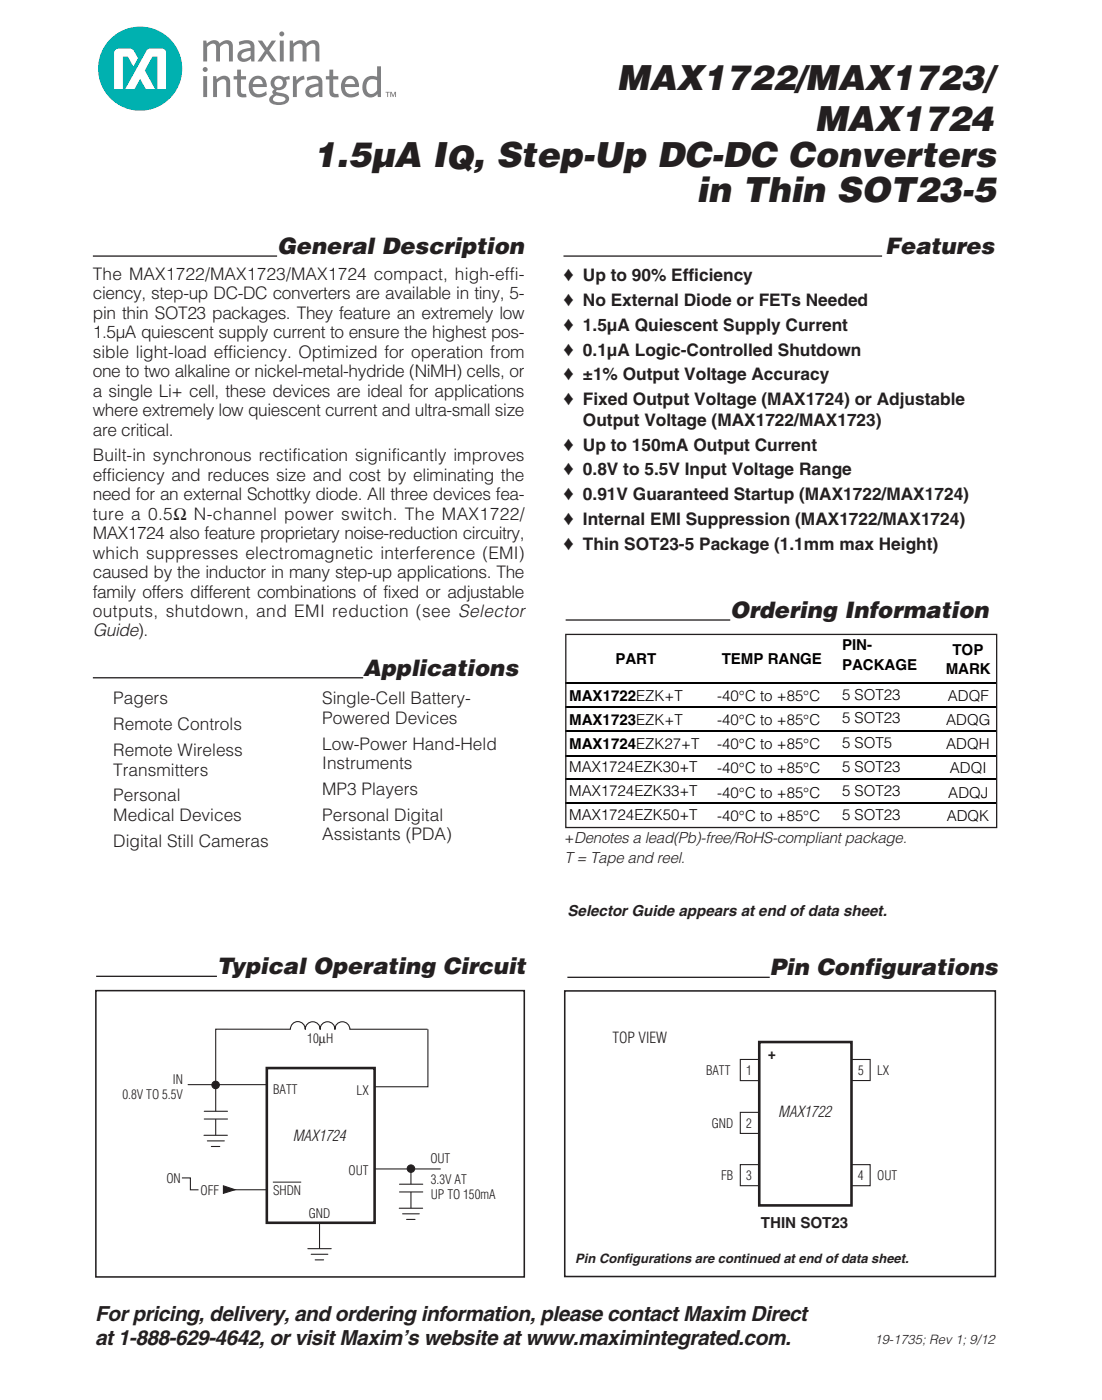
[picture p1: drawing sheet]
<svg xmlns="http://www.w3.org/2000/svg" width="216mm" height="274mm" viewBox="0 0 216 274" stroke-linecap="round" stroke-linejoin="round" font-family="sans-serif">
<defs><g id="words">
<g font-size="6.9" fill="#231f20">
<text x="120.8" y="17.6">MAX1722/MAX1723/</text>
<text x="159.6" y="25.7">MAX1724</text>
<text x="61.4" y="32.7">1.5µA IQ, Step-Up DC-DC Converters</text>
<text x="136.4" y="39.5">in Thin SOT23-5</text>
</g>
<g font-size="4.5" fill="#231f20">
<text x="54.3" y="49.8">General Description</text>
<text x="173.4" y="49.8">Features</text>
<text x="143.1" y="121.1">Ordering Information</text>
<text x="71.2" y="132.4">Applications</text>
<text x="42.5" y="190.9">Typical Operating Circuit</text>
<text x="150.8" y="191.1">Pin Configurations</text>
</g>
<g font-size="4.2" fill="#231f20">
<text x="18.7" y="258.9">For pricing, delivery, and ordering information, please contact Maxim Direct</text>
<text x="18.7" y="263.5">at 1-888-629-4642, or visit Maxim’s website at www.maximintegrated.com.</text>
</g>
<text font-size="3.5" fill="#231f20" x="18.2" y="124.7">Guide).</text>
<g font-size="3.4" fill="#231f20">
<text x="18.2" y="54.9">The MAX1722/MAX1723/MAX1724 compact, high-effi-</text>
<text x="18.2" y="58.7">ciency, step-up DC-DC converters are available in tiny, 5-</text>
<text x="110.4" y="55.1">♦ Up to 90% Efficiency</text>
<text x="110.4" y="59.9">♦ No External Diode or FETs Needed</text>
<text x="18.2" y="62.5">pin thin SOT23 packages. They feature an extremely low</text>
<text x="110.4" y="64.8">♦ 1.5µA Quiescent Supply Current</text>
<text x="18.2" y="66.3">1.5µA quiescent supply current to ensure the highest pos-</text>
<text x="18.2" y="70.1">sible light-load efficiency. Optimized for operation from</text>
<text x="110.4" y="69.7">♦ 0.1µA Logic-Controlled Shutdown</text>
<text x="18.2" y="73.9">one to two alkaline or nickel-metal-hydride (NiMH) cells, or</text>
<text x="18.2" y="77.7">a single Li+ cell, these devices are ideal for applications</text>
<text x="110.4" y="74.5">♦ ±1% Output Voltage Accuracy</text>
<text x="18.2" y="81.5">where extremely low quiescent current and ultra-small size</text>
<text x="110.4" y="79.4">♦ Fixed Output Voltage (MAX1724) or Adjustable</text>
<text x="114.2" y="83.4">Output Voltage (MAX1722/MAX1723)</text>
<text x="18.2" y="85.3">are critical.</text>
<text x="110.4" y="88.3">♦ Up to 150mA Output Current</text>
<text x="18.2" y="90.4">Built-in synchronous rectification significantly improves</text>
<text x="18.2" y="94.2">efficiency and reduces size and cost by eliminating the</text>
<text x="110.4" y="93.2">♦ 0.8V to 5.5V Input Voltage Range</text>
<text x="18.2" y="98">need for an external Schottky diode. All three devices fea-</text>
<text x="18.2" y="101.8">ture a 0.5Ω N-channel power switch. The MAX1722/</text>
<text x="110.4" y="98">♦ 0.91V Guaranteed Startup (MAX1722/MAX1724)</text>
<text x="18.2" y="105.7">MAX1724 also feature proprietary noise-reduction circuitry,</text>
<text x="110.4" y="102.9">♦ Internal EMI Suppression (MAX1722/MAX1724)</text>
<text x="110.4" y="107.8">♦ Thin SOT23-5 Package (1.1mm max Height)</text>
<text x="18.2" y="109.5">which suppresses electromagnetic interference (EMI)</text>
<text x="18.2" y="113.3">caused by the inductor in many step-up applications. The</text>
<text x="18.2" y="117.1">family offers different combinations of fixed or adjustable</text>
<text x="18.2" y="120.9">outputs, shutdown, and EMI reduction (see Selector</text>
<text x="22.2" y="138">Pagers</text>
<text x="63.1" y="138">Single-Cell Battery-</text>
<text x="22.2" y="143.1">Remote Controls</text>
<text x="63.1" y="141.8">Powered Devices</text>
<text x="22.2" y="148.2">Remote Wireless</text>
<text x="63.1" y="146.9">Low-Power Hand-Held</text>
<text x="22.2" y="152">Transmitters</text>
<text x="63.1" y="150.7">Instruments</text>
<text x="63.1" y="155.8">MP3 Players</text>
<text x="22.2" y="157">Personal</text>
<text x="22.2" y="160.9">Medical Devices</text>
<text x="63.1" y="160.9">Personal Digital</text>
<text x="22.2" y="165.9">Digital Still Cameras</text>
<text x="63.1" y="164.7">Assistants (PDA)</text>
</g>
<g font-size="3" fill="#231f20">
<text x="110.6" y="165.3">+Denotes a lead(Pb)-free/RoHS-compliant package.</text>
<text x="110.6" y="169.2">T = Tape and reel.</text>
<text x="111.2" y="179.5">Selector Guide appears at end of data sheet.</text>
<text x="120" y="204.4">TOP VIEW</text>
<text x="150.5" y="207.5">+</text>
<text x="152.5" y="218.8">MAX1722</text>
<text x="57.3" y="223.7">MAX1724</text>
<text x="149.1" y="240.6">THIN SOT23</text>
</g>
<g font-size="2.9">
<text x="120.6" y="130.2">PART</text>
<text x="141.4" y="130.2">TEMP RANGE</text>
<text x="165" y="127.4">PIN-</text>
<text x="165" y="131.2">PACKAGE</text>
<text x="186.6" y="128.3">TOP</text>
<text x="111.5" y="137.4">MAX1722EZK+T+</text>
<text x="140.5" y="137.4">-40°C to +85°C</text>
<text x="165" y="137.1">5 SOT23</text>
<text x="185.3" y="132.1">MARK</text>
<text x="185.7" y="137.4">ADQF</text>
<text x="111.5" y="142.1">MAX1723EZK+T</text>
<text x="140.5" y="142.1">-40°C to +85°C</text>
<text x="165" y="141.8">5 SOT23</text>
<text x="185.4" y="142.1">ADQG</text>
<text x="111.5" y="146.8">MAX1724EZK27+T</text>
<text x="140.5" y="146.8">-40°C to +85°C</text>
<text x="165" y="146.5">5 SOT5</text>
<text x="185.4" y="146.8">ADQH</text>
<text x="111.5" y="151.2">MAX1724EZK30+T</text>
<text x="111.5" y="156">MAX1724EZK33+T</text>
<text x="140.5" y="151.5">-40°C to +85°C</text>
<text x="165" y="151.2">5 SOT23</text>
<text x="165" y="156">5 SOT23</text>
<text x="186.1" y="151.5">ADQI</text>
<text x="111.5" y="160.7">MAX1724EZK50+T</text>
<text x="140.5" y="156.3">-40°C to +85°C</text>
<text x="140.5" y="161">-40°C to +85°C</text>
<text x="165" y="160.7">5 SOT23</text>
<text x="185.5" y="161">ADQK</text>
<text x="185.8" y="156.3">ADQJ</text>
</g>
<g font-size="2.6" fill="#231f20">
<text x="112.7" y="247.5">Pin Configurations are continued at end of data sheet.</text>
<text x="171.3" y="263.3">19-1735; Rev 1; 9/12</text>
</g>
<g font-size="2.5" fill="#231f20">
<text x="60.2" y="204.4">10µH</text>
<text x="24" y="215.3">0.8V TO 5.5V</text>
<text x="33.9" y="212.4">IN</text>
<text x="53.5" y="214.4">BATT</text>
<text x="69.9" y="214.5">LX</text>
<text x="138.3" y="210.7">BATT</text>
<text x="146.2" y="210.7">1</text>
<text x="168.1" y="210.7">5</text>
<text x="171.9" y="210.7">LX</text>
<text x="139.4" y="221.1">GND</text>
<text x="146.2" y="220.9">2</text>
<text x="84.4" y="227.8">OUT</text>
<text x="32.6" y="231.8">ON</text>
<text x="68.3" y="230.2">OUT</text>
<text x="84.4" y="232">3.3V AT</text>
<text x="141.3" y="231.3">FB</text>
<text x="146.2" y="231.3">3</text>
<text x="168.1" y="231.3">4</text>
<text x="171.9" y="231.3">OUT</text>
<text x="39.3" y="234.2">OFF</text>
<text x="53.5" y="234.1">SHDN</text>
<text x="60.5" y="238.6">GND</text>
<text x="84.4" y="235">UP TO 150mA</text>
</g>
</g></defs>
<circle cx="27.5" cy="13.5" r="8.2" fill="#00b1b0"/>
<path d="M28.9 9.7l-4.4 7.8h1.8l1.2-2 1.1 2h1.8l-2-3.7 1.5-2.7h.9v6.4h1.8v-7.1a.85 .85 0 0 0-.9-.9h-2.3zM22.6 9.8l-.3 .6v7.1h1.8v-6.4h1l1 1.9 .9-1.6-.8-1.5-.4-.3-2.6-.1z" fill="#fff"/>
<g fill="#7e8083">
<path d="M41.8 14.9h.6l.1 .6a1.49 1.49 0 0 1 2.5 .1l.1 3.4h-.8v-2.8a.71 .71 0 0 0-.4-.7 .71 .71 0 0 0-.8 .2l-.6 .5v2.8h-.7z"/>
<path d="M46.5 13.6h.7v1.3h1v.7h-1v2.3a.66 .66 0 0 0 1 .5l.1 .6-.4 .1a1.09 1.09 0 0 1-1.4-1.1v-2.4h-.7v-.7h.7z"/>
<path d="M64.5 13.6h.8v1.3h1v.7h-1v2.3a.66 .66 0 0 0 1 .5l.1 .6-.4 .1a1.09 1.09 0 0 1-1.5-1.1v-2.4h-.7v-.7h.7z"/>
<path d="M57.4 14.9h.6l.1 .9 .2-.3a1.71 1.71 0 0 1 1.3-.7l.1 .8a1.86 1.86 0 0 0-1.5 1v2.4h-.8z"/>
<path d="M39.8 8h.6l.1 .5a1.48 1.48 0 0 1 2.5 0 1.47 1.47 0 0 1 2.6 .2v3.3h-.7v-2.7a.68 .68 0 0 0-.4-.7 .68 .68 0 0 0-.8 .1l-.6 .5v2.8h-.8v-2.7a.68 .68 0 0 0-.4-.7 .68 .68 0 0 0-.8 .1l-.5 .5v2.8h-.8z"/>
<path d="M56.8 8h.6l.1 .5a1.48 1.48 0 0 1 2.5 0 1.47 1.47 0 0 1 2.5 .2l.1 3.3h-.8v-2.7a.68 .68 0 0 0-.4-.7 .68 .68 0 0 0-.8 .1l-.6 .5v2.8h-.7v-2.7a.68 .68 0 0 0-.4-.7 .68 .68 0 0 0-.8 .1l-.6 .5v2.8h-.7z"/>
<path d="M50.5 8h.9l.9 1.4 .9-1.4h.9l-1.4 1.9 1.5 2.1h-.9l-1-1.5-1 1.5h-.9l1.5-2z"/>
<path d="M39.7 13.6a.5 .5 0 0 1 1 0 .5 .5 0 0 1-1 0zM39.8 14.9h.8v4.1h-.8z"/>
<path d="M49.2 15.4a1.78 1.78 0 0 1 2.2-.3 1.78 1.78 0 0 1 .9 2h-2.8a1.36 1.36 0 0 0 .8 1.3 1.36 1.36 0 0 0 1.5-.3l.3-.2 .2 .7a2.27 2.27 0 0 1-3.3-.4 2.78 2.78 0 0 1 .2-2.8zM49.9 15.7l-.4 .8h2a.96 .96 0 0 0-.5-1 .96 .96 0 0 0-1.1 .2z"/>
<path d="M53.3 15.4a1.76 1.76 0 0 1 2.3-.2l1.1-.3 .1 .7h-.8a1.44 1.44 0 0 1-.2 1.6 1.44 1.44 0 0 1-1.5 .4l-.2 .4 1.1 .3a1.38 1.38 0 0 1 1.4 1 1.66 1.66 0 0 1-2 1.3 1.68 1.68 0 0 1-1.9-1.1 1.28 1.28 0 0 1 .9-1l-.1-.2a.54 .54 0 0 1 .3-.8 1.36 1.36 0 0 1-.5-2.1zM53.6 19.1l-.1 .4a1.6 1.6 0 0 0 2.3 .2l.1-.3a1.38 1.38 0 0 0-1.4-.6l-.3-.1zM53.7 16.3a.9 .9 0 0 0 1.8 0 .9 .9 0 0 0-1.8 0z"/>
<path d="M60.1 15.2l1.1-.3a1.37 1.37 0 0 1 2 1.3v2.8h-.7v-.5a1.54 1.54 0 0 1-2.6-.2 1.34 1.34 0 0 1 1.1-1.7l1.4-.2a.78 .78 0 0 0-.3-.8 .78 .78 0 0 0-.8-.1l-1.1 .3zM60.8 17.4a.62 .62 0 0 0-.1 .9 .62 .62 0 0 0 .8 .1l.9-.5v-1l-.8 .2z"/>
<path d="M67.3 15.4a1.78 1.78 0 0 1 2.2-.3 1.78 1.78 0 0 1 .8 2h-2.7a1.36 1.36 0 0 0 .8 1.3 1.36 1.36 0 0 0 1.5-.3l.3-.2 .1 .7a2.27 2.27 0 0 1-3.2-.4 2.78 2.78 0 0 1 .2-2.8zM68 15.7l-.4 .8h2a.96 .96 0 0 0-.6-1 .96 .96 0 0 0-1 .2z"/>
<path d="M73.9 13h.7v6h-.6l-.1-.6a1.65 1.65 0 0 1-2 .6 1.65 1.65 0 0 1-.9-1.9 2 2 0 0 1 2.9-2zM72.2 15.8a1.85 1.85 0 0 0 .2 2.6 1.26 1.26 0 0 0 1.5-.7v-2l-1-.2z"/>
<path d="M46.8 8.2l1.1-.3a1.37 1.37 0 0 1 2 1.3v2.8h-.7v-.5a1.54 1.54 0 0 1-2.6-.1 1.34 1.34 0 0 1 1.1-1.7l1.4-.3a.78 .78 0 0 0-.3-.8 .78 .78 0 0 0-.9-.1l-1 .4zM47.5 10.5a.62 .62 0 0 0-.1 .8 .62 .62 0 0 0 .8 .2l.9-.6v-.9l-.8 .1z"/>
<path d="M54.7 6.6a.5 .5 0 0 1 1 0 .5 .5 0 0 1-1 0zM54.8 8h.8v4h-.8z"/>
<path d="M75.5 18h.9v.1h-.4v.9h-.1v-.9h-.4zM76.5 18h.2l.3 .7 .3-.7h.3v1h-.2v-.8l-.3 .8h-.1l-.4-.8v.8h-.1z"/>
</g>
<path d="M18.2 50.2h36.1M110.4 50.2h62.4M18.2 132.8h53" fill="none" stroke="#231f20" stroke-width=".26"/>
<path d="M145 218h3.8v4.1h-3.8z" fill="#fff"/>
<path d="M145 218h3.8v4.1h-3.8z" fill="none" stroke="#231f20" stroke-width=".21"/>
<path d="M145 228.2h3.8v4.1h-3.8z" fill="#fff"/>
<path d="M145 228.2h3.8v4.1h-3.8z" fill="none" stroke="#231f20" stroke-width=".21"/>
<path d="M166.8 228.2h3.7v4.1h-3.7z" fill="#fff"/>
<path d="M166.8 228.2h3.7v4.1h-3.7z" fill="none" stroke="#231f20" stroke-width=".21"/>
<path d="M145 207.6h3.8v4.1h-3.8z" fill="#fff"/>
<path d="M145 207.6h3.8v4.1h-3.8z" fill="none" stroke="#231f20" stroke-width=".21"/>
<path d="M166.8 207.6h3.7v4.1h-3.7z" fill="#fff"/>
<path d="M166.8 207.6h3.7v4.1h-3.7z" fill="none" stroke="#231f20" stroke-width=".21"/>
<path d="M148.7 204.2h18.1v32h-18.1z" fill="#fff"/>
<path d="M148.7 204.2h18.1v32h-18.1z" fill="none" stroke="#231f20" stroke-width=".51"/>
<path d="M110.6 194.2h84.4v55.9h-84.4z" fill="none" stroke="#231f20" stroke-width=".3"/>
<path d="M110.8 133.8h84.5M110.8 138.6h84.5M110.8 143.3h84.5M110.8 148.1h84.5M110.8 152.7h84.5M110.8 157.4h84.5" fill="none" stroke="#000" stroke-width=".2"/>
<path d="M110.9 124.3h84.4v37.8h-84.4z" fill="none" stroke="#231f20" stroke-width=".25"/>
<path d="M52.3 209.3h21.1v30.3h-21.1z" fill="#fff"/>
<path d="M52.3 209.3h21.1v30.3h-21.1z" fill="none" stroke="#231f20" stroke-width=".51"/>
<path d="M53.5 231.6h5.5" fill="none" stroke="#231f20" stroke-width=".2"/>
<path d="M59.8 201.6a1.45 1.45 0 0 0-1.5-1.4 1.45 1.45 0 0 0-1.4 1.5h-14.6v10.5M59.8 201.7a1.47 1.47 0 0 1 1.5-1.5 1.47 1.47 0 0 1 1.4 1.5M62.7 201.7a1.47 1.47 0 0 1 1.5-1.5 1.47 1.47 0 0 1 1.4 1.5M65.6 201.7a1.47 1.47 0 0 1 1.5-1.5 1.47 1.47 0 0 1 1.4 1.5h15.2M62.6 239.6v5.1M78.3 232h4.5M80.5 229v3M60.3 244.7h4.6M61 245.8h3.2M61.7 246.9h1.7" fill="none" stroke="#231f20" stroke-width=".21"/>
<path d="M43.8 232.4l2.2 .7-2.2 .7z" fill="#231f20"/>
<path d="M43.8 232.4l2.2 .7-2.2 .7z" fill="none" stroke="#231f20" stroke-width=".21"/>
<circle cx="80.5" cy="229" r=".73" fill="#231f20"/>
<circle cx="80.5" cy="229" r=".73" fill="none" stroke="#231f20" stroke-width=".21"/>
<circle cx="42.2" cy="212.6" r=".73" fill="#231f20"/>
<g fill="none" stroke="#231f20" stroke-width=".21">
<path d="M36.8 212.5h15.5M40 217.7h4.6M40 219.3h4.6M42.3 212.6v5.1M42.3 219.3v3.1M83.8 201.7v11.2h-10.4M35.6 230.8h1.7v2.3h1.6M40 222.5h4.5M40.6 223.6h3.4M41.4 224.6h1.7M45.3 233.1h6.9M73.5 229h12.8"/>
<path d="M78.2 236.7h4.6M78.3 233.6h4.5M78.9 237.8h3.2M79.7 238.9h1.6M80.5 233.6v3.1"/>
<circle cx="42.2" cy="212.6" r=".73"/>
</g>
<path d="M18.8 194.1h83.9v56.1h-83.9z" fill="none" stroke="#231f20" stroke-width=".3"/>
<path d="M110.8 121.5h32.3M18.8 191.3h23.7" fill="none" stroke="#231f20" stroke-width=".26"/>
<path d="M18.3 135.1h84.6v40.9h-84.6z" fill="#fff"/>
<path d="M111.2 191.5h39.6" fill="none" stroke="#231f20" stroke-width=".26"/>
<use href="#words"/>
</svg>
